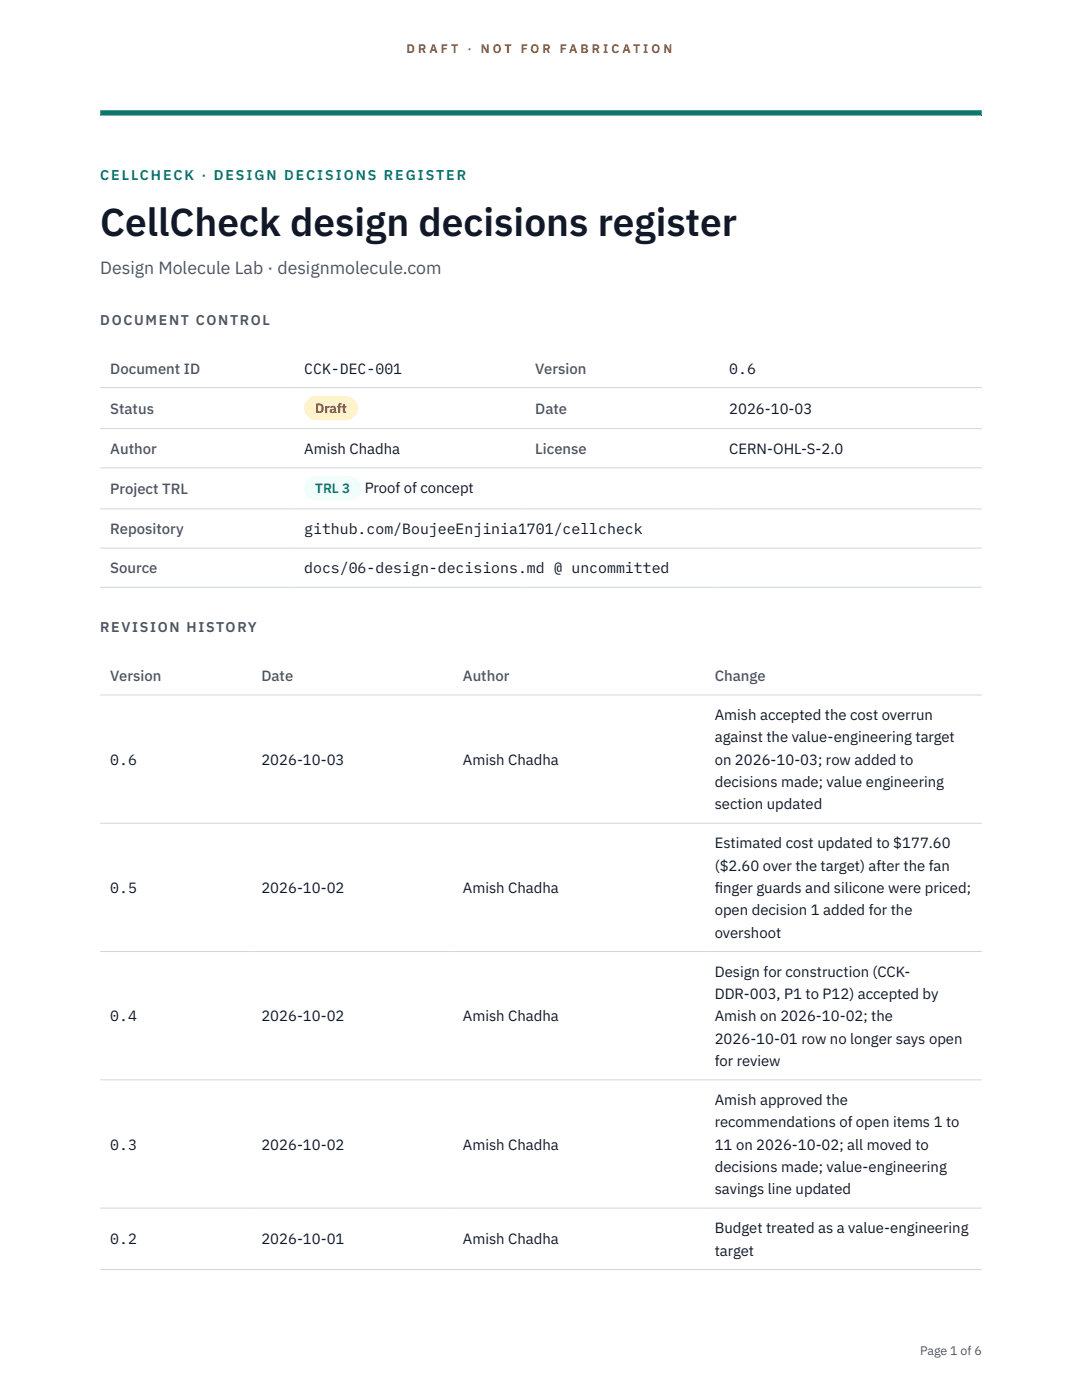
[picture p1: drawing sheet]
<svg xmlns="http://www.w3.org/2000/svg" width="216mm" height="279mm" viewBox="0 0 216 279" stroke-linecap="round" stroke-linejoin="round" font-family="sans-serif">
<defs><g id="words">
<text font-size="7.8" fill="#111827" x="20" y="47.1">CellCheck design decisions register</text>
<text font-size="3.5" fill="#4b5563" x="20" y="54.6">Design Molecule Lab · designmolecule.com</text>
<g font-size="3" fill="#4b5563">
<text x="22" y="74.5">Document ID</text>
<text x="106.8" y="74.5">Version</text>
<text x="22" y="82.6">Status</text>
<text x="106.8" y="82.6">Date</text>
<text x="22" y="90.6">Author</text>
<text x="106.8" y="90.6">License</text>
<text x="22" y="98.6">Project TRL</text>
<text x="22" y="106.6">Repository</text>
<text x="22" y="114.4">Source</text>
<text x="22" y="135.9">Version</text>
<text x="52.2" y="135.9">Date</text>
<text x="92.4" y="135.9">Author</text>
<text x="142.6" y="135.9">Change</text>
</g>
<g font-size="3" fill="#111827">
<text x="60.7" y="74.5">CCK-DEC-001</text>
<text x="145.5" y="74.5">0.6</text>
<text x="145.5" y="82.6">2026-10-03</text>
<text x="60.7" y="90.6">Amish Chadha</text>
<text x="145.5" y="90.6">CERN-OHL-S-2.0</text>
<text x="72.8" y="98.5">Proof of concept</text>
<text x="60.7" y="106.6">github.com/BoujeeEnjinia1701/cellcheck</text>
<text x="60.7" y="114.4">docs/06-design-decisions.md @ uncommitted</text>
<text x="142.6" y="143.7">Amish accepted the cost overrun</text>
<text x="142.6" y="148.2">against the value-engineering target</text>
<text x="22" y="152.6">0.6</text>
<text x="52.2" y="152.6">2026-10-03</text>
<text x="92.4" y="152.6">Amish Chadha</text>
<text x="142.6" y="152.6">on 2026-10-03; row added to</text>
<text x="142.6" y="157.1">decisions made; value engineering</text>
<text x="142.6" y="161.5">section updated</text>
<text x="142.6" y="169.3">Estimated cost updated to $177.60</text>
<text x="142.6" y="173.8">($2.60 over the target) after the fan</text>
<text x="22" y="178.2">0.5</text>
<text x="52.2" y="178.2">2026-10-02</text>
<text x="92.4" y="178.2">Amish Chadha</text>
<text x="142.6" y="178.2">f</text>
<text x="142.6" y="178.2">inger guards and silicone were priced;</text>
<text x="142.6" y="182.7">open decision 1 added for the</text>
<text x="142.6" y="187.1">overshoot</text>
<text x="142.6" y="194.9">Design for construction (CCK-</text>
<text x="22" y="203.8">0.4</text>
<text x="52.2" y="203.8">2026-10-02</text>
<text x="92.4" y="203.8">Amish Chadha</text>
<text x="142.6" y="199.4">DDR-003, P1 to P12) accepted by</text>
<text x="142.6" y="203.8">Amish on 2026-10-02; the</text>
<text x="142.6" y="208.3">2026-10-01 row no longer says open</text>
<text x="142.6" y="212.7">for review</text>
<text x="142.6" y="220.5">Amish approved the</text>
<text x="142.6" y="225">recommendations of open items 1 to</text>
<text x="22" y="229.4">0.3</text>
<text x="52.2" y="229.4">2026-10-02</text>
<text x="92.4" y="229.4">Amish Chadha</text>
<text x="142.6" y="229.4">11 on 2026-10-02; all moved to</text>
<text x="142.6" y="233.9">decisions made; value-engineering</text>
<text x="142.6" y="238.3">savings line updated</text>
<text x="22" y="248.3">0.2</text>
<text x="52.2" y="248.3">2026-10-01</text>
<text x="92.4" y="248.3">Amish Chadha</text>
<text x="142.6" y="246.1">Budget treated as a value-engineering</text>
<text x="142.6" y="250.6">target</text>
</g>
<text font-size="2.8" fill="#0f766e" x="20" y="36">CELLCHECK · DESIGN DECISIONS REGISTER</text>
<g font-size="2.8" fill="#4b5563">
<text x="20" y="64.8">DOCUMENT CONTROL</text>
<text x="20" y="126.2">REVISION HISTORY</text>
</g>
<text font-size="2.7" fill="#92400e" x="62.9" y="82.5">Draft</text>
<text font-size="2.7" fill="#0f766e" x="62.9" y="98.5">TRL 3</text>
<g font-size="2.5" fill="#b45309">
<text x="81.1" y="10.5">D R A F T</text>
<text x="93.3" y="10.5">·</text>
<text x="95.9" y="10.5">N O T</text>
<text x="103.9" y="10.5">F O R</text>
<text x="111.7" y="10.5">F A B R I C A T I O N</text>
</g>
<text font-size="2.5" fill="#4b5563" x="183.6" y="270.3">Page 1 of 6</text>
</g></defs>
<path d="M20 23.1h175.9zM20 22h175.9v1.1h-175.9z" fill-rule="evenodd" fill="#0f766e"/>
<path d="M20 77.3h175.9M20 85.5h175.9M20 93.4h175.9M20 101.6h175.9M20 109.4h175.9M20 117.2h175.9M20 138.7h175.9M20 164.3h175.9M20 189.9h175.9M20 215.5h175.9M20 241.1h175.9M20 253.4h175.9" fill="none" stroke="#d1d5db" stroke-width=".2"/>
<path d="M60.7 79h10.7v4.9h-10.7z" fill="#fef3c7"/>
<path d="M60.7 95.1h11.4v4.8h-11.4z" fill="#f0fdfa"/>
<use href="#words"/>
</svg>
